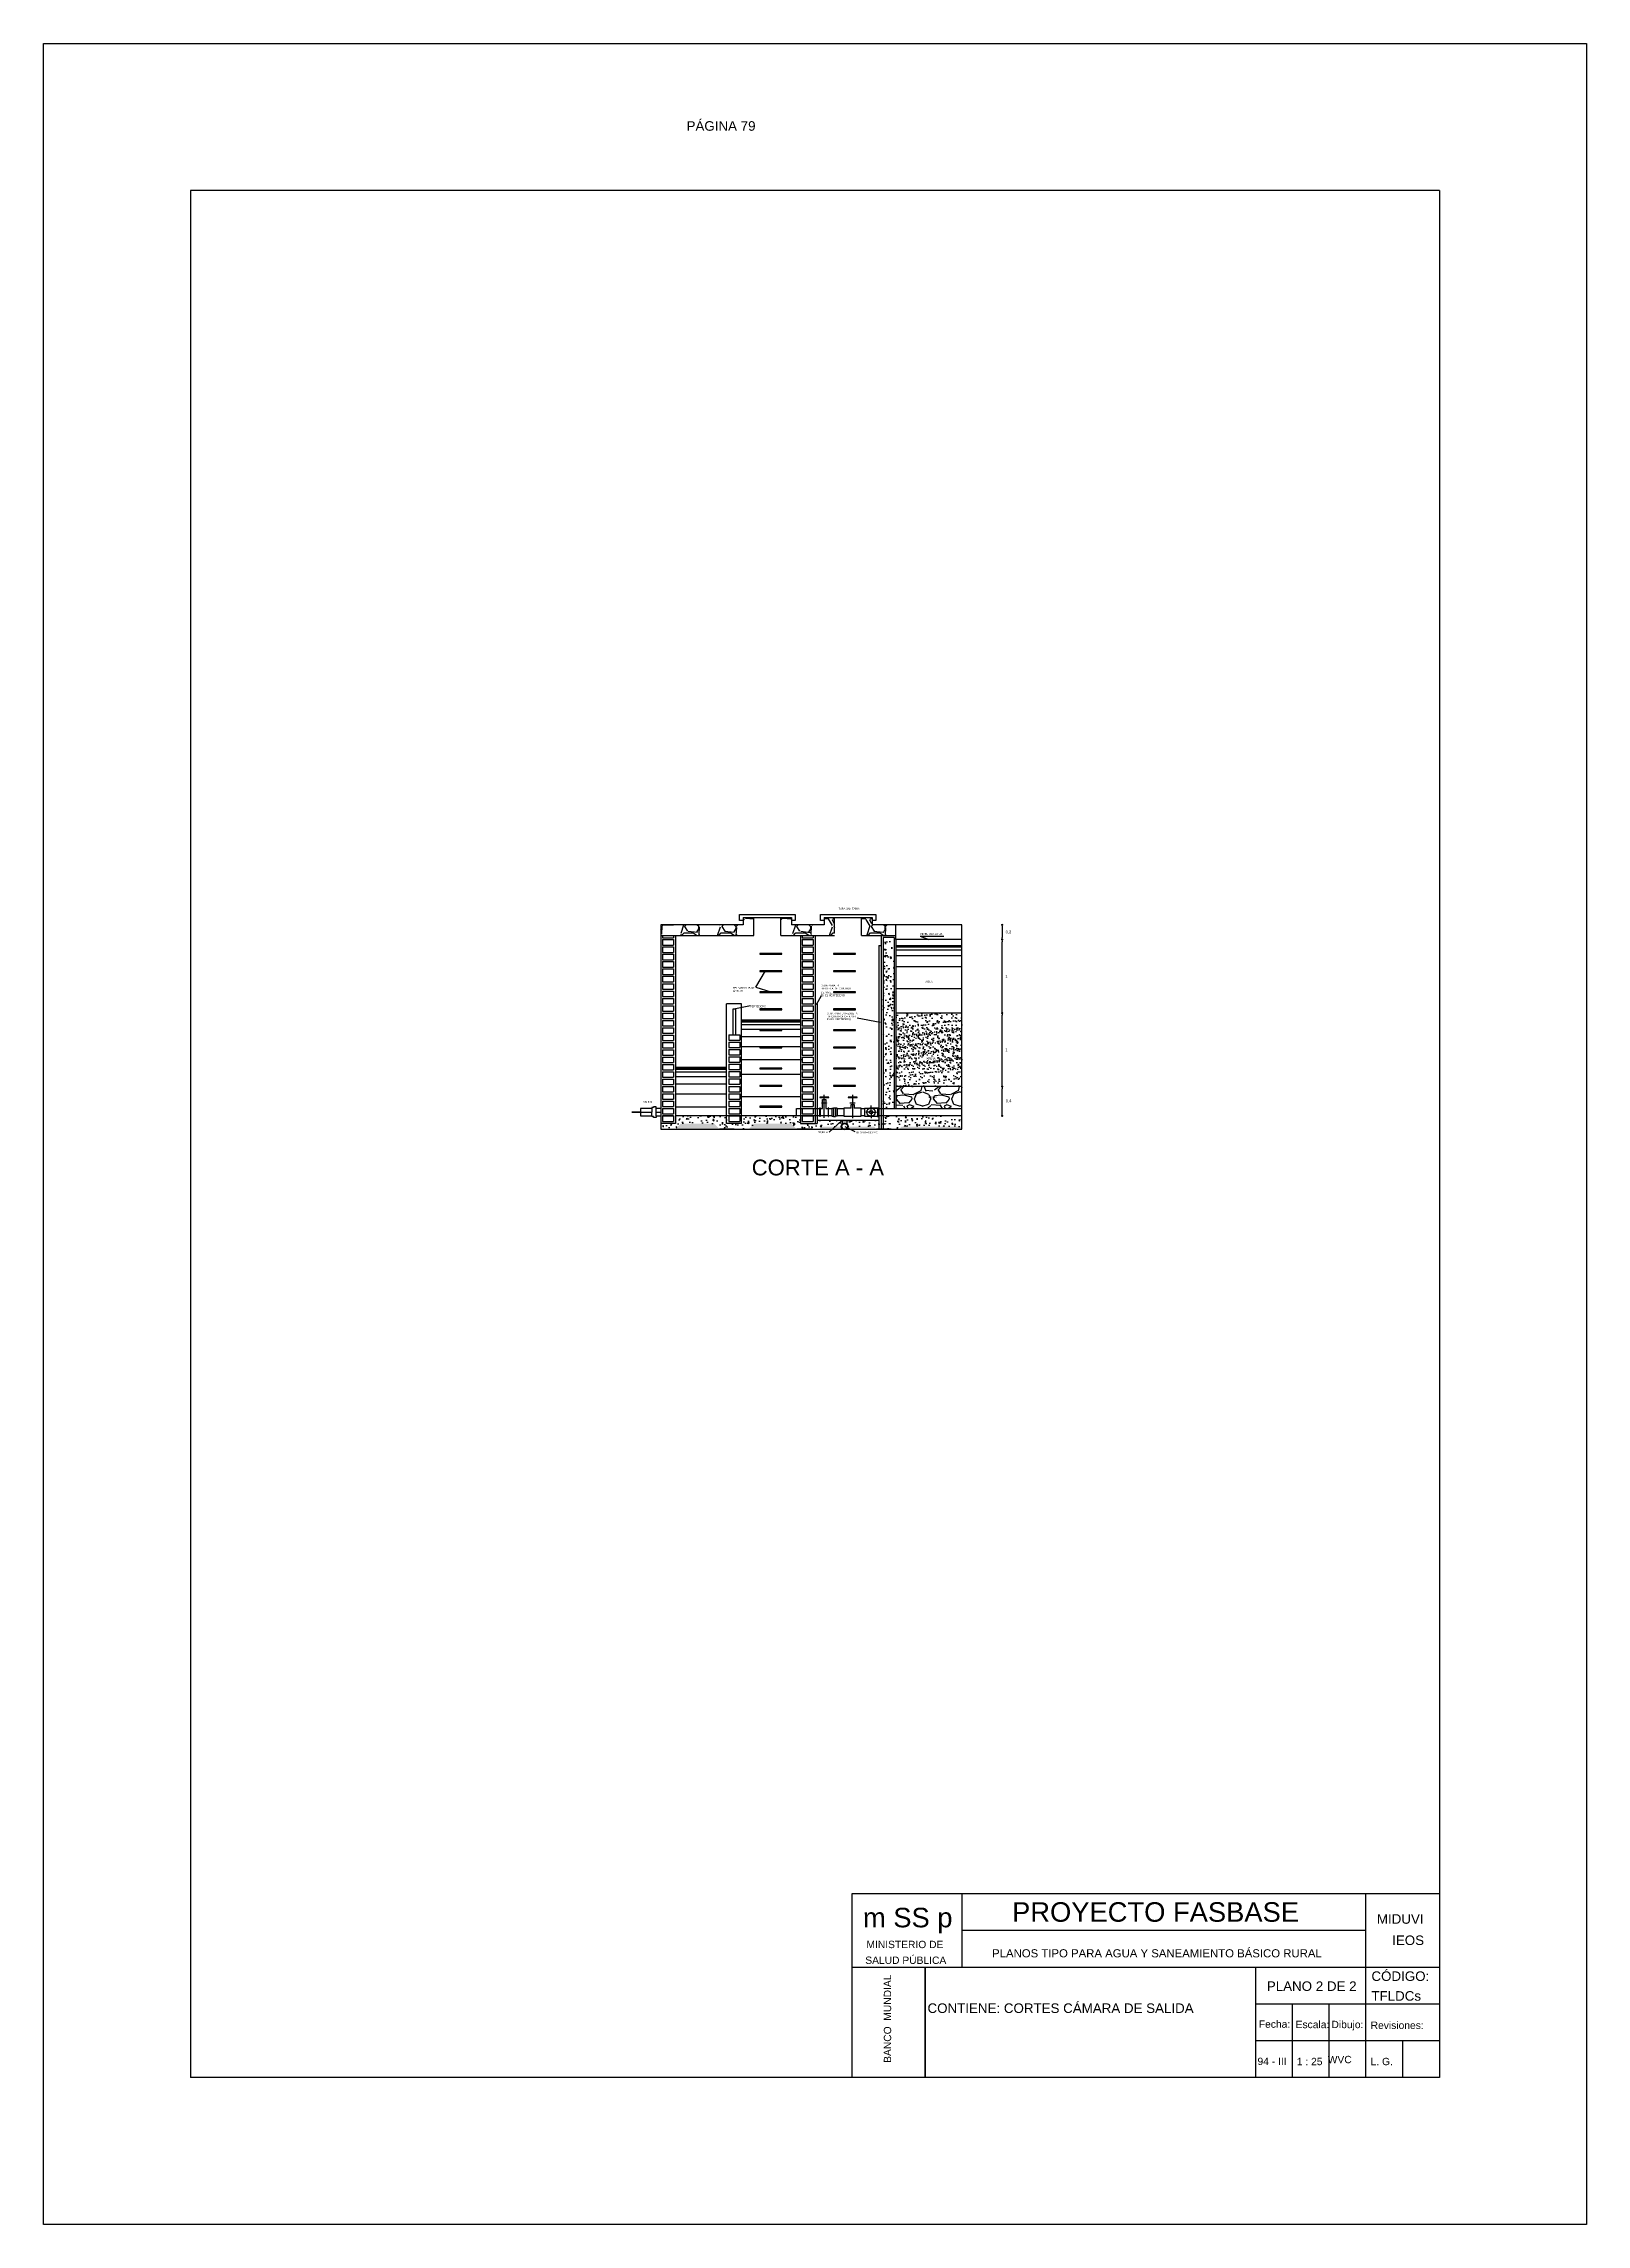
# Model space of a CAD drawing. Header units: metres. Extents: x 1959 to 4131, y 3282 to 4313.
# Drawn here: x 2663.7 to 2684.7, y 4281.15 to 4310.85 of the extents above; entities that cross this region are included whole.
import ezdxf
from ezdxf.enums import TextEntityAlignment as Align

# ---------------------------------------------------------------- set-up
doc = ezdxf.new("R2010")
doc.units = ezdxf.units.M
doc.linetypes.add('ACAD_ISO02W100', pattern=[15, 12, -3])
doc.layers.add('Cotas', color=7, linetype='Continuous')
doc.layers.add('Dibujo', color=7, linetype='Continuous')
doc.styles.add('Annotative', font='arial.ttf')
doc.styles.get("Standard").update_dxf_attribs({"font": 'arial.ttf'})
doc.dimstyles.new('Vero', dxfattribs={"dimtxt": 0.04, "dimasz": 0.03, "dimexe": 1.25, "dimexo": 0.625, "dimgap": 0.05, "dimtad": 2, "dimtih": 1, "dimtoh": 1, "dimtxsty": 'Standard', "dimblk": 'DOT', "dimcen": 0, "dimse1": 1, "dimse2": 1, "dimadec": 0, "dimazin": 0, "dimtfac": 1, "dimtix": 1, "dimtmove": 0, "dimatfit": 2, "dimfxl": 1, "dimarcsym": 2})
pattern_1 = [(50, (-1302.99386, 1861.12215), (0.182184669, -0.0159390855), [0.01905, -0.20955]), (355, (-1302.99386, 1861.12215), (-0.0352434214, 0.191056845), [0.01524, -0.167640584]), (100.4514447, (-1302.97868, 1861.12082), (0.146941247, 0.175117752), [0.016190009, -0.1780902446]), (46.1842, (-1302.99386, 1861.17295), (0.271079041, -0.042042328), [0.028575, -0.314325]), (96.6355576, (-1302.97127, 1861.16944), (0.237404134, 0.247426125), [0.024285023, -0.267135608]), (351.184151, (-1302.99386, 1861.17295), (0.237404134, 0.247426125), [0.022859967, -0.251459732]), (21, (-1302.96846, 1861.16025), (0.1516143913, -0.102265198), [0.01905, -0.20955]), (326, (-1302.96846, 1861.16025), (0.061802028, 0.184187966), [0.01524, -0.16764]), (71.451445, (-1302.95583, 1861.15173), (0.213416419, 0.081922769), [0.016190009, -0.1780899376]), (37.5, (-1302.99386, 1861.12215), (0.00308860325, 0.0845550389), [0, -0.165608, 0, -0.17018, 0, -0.168275]), (7.5, (-1302.99386, 1861.12215), (0.0668196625, 0.1001805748), [0, -0.097028, 0, -0.161798, 0, -0.064135]), (327.5, (-1303.050504, 1861.12215), (0.1355905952, -0.005728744), [0, -0.0635, 0, -0.19812, 0, -0.26289]), (317.5, (-1303.0759, 1861.12215), (0.1481291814, 0.025426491), [0, -0.08255, 0, -0.131572, 0, -0.18669])]
pattern_2 = [(37.5, (-1302.99386, 1861.12215), (-0.0032000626, 0.0978826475), [0, -0.077216, 0, -0.08636, 0, -0.08255]), (7.5, (-1302.99386, 1861.12215), (0.0899046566, 0.14336502), [0, -0.041656, 0, -0.069596, 0, -0.02667]), (327.5, (-1303.05635, 1861.12215), (0.158198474, 0.000287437), [0, -0.0254, 0, -0.09144, 0, -0.11938]), (317.5, (-1303.05635, 1861.12215), (0.1527112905, 0.0445858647), [0, -0.0127, 0, -0.059944, 0, -0.06858])]

msp = doc.modelspace()

# ---------------------------------------------------------------- texts
at = {"layer": 'Dibujo', "color": 0, "linetype": 'ByBlock'}
for s, height, p in [('TAPA SANITARIA', 0.02495, (2674.522, 4299.055)), ('NIVEL MAX AGUA', 0.02495, (2675.638, 4298.712)), ('PELDAÑOS 15mm', 0.02495, (2673.082, 4297.977)), ('@ 30 cm', 0.0249, (2673.082, 4297.937)), ('DE NIVEL ', 0.0249, (2674.279, 4297.915)), ('EN EL VERTEDERO', 0.02495, (2674.279, 4297.875)), ('GUIA PARA LA ', 0.02495, (2674.287, 4298.01)), ('REGLETA DE  CONTROL', 0.02495, (2674.287, 4297.969)), ('AGUA', 0.0249, (2675.704, 4298.062)), ('VERTEDERO', 0.0249, (2673.316, 4297.726)), ('GUIA PARA LA REGLETA ', 0.02495, (2674.364, 4297.629)), ('DE CONTROL DE NIVEL ', 0.02495, (2674.364, 4297.588)), ('EN EL VERTEDERO', 0.02495, (2674.363, 4297.55)), ('ARENA', 0.0249, (2675.721, 4297.014)), ('SALIDA', 0.0249, (2671.86, 4296.425)), ('GRAVA', 0.0249, (2675.74, 4296.49)), ('REJILLA', 0.0249, (2674.236, 4296.011)), ('SIFON D=100 PVC', 0.02495, (2674.755, 4296.007)), ('m SS p', 0.2662, (2674.853, 4285.195)), ('PROYECTO FASBASE', 0.26624, (2676.883, 4285.271)), ('PLANOS TIPO PARA AGUA Y SANEAMIENTO BÁSICO RURAL', 0.11076, (2676.611, 4284.786))]:
    msp.add_text(s, height=height, dxfattribs=at).set_placement(p)
at = {"layer": 'Dibujo', "linetype": 'ACAD_ISO02W100'}
msp.add_text('CORTE A - A', height=0.21478, dxfattribs=at).set_placement((2673.339, 4295.436))
at = {"layer": 'Dibujo', "color": 0, "linetype": 'ByBlock', "style": 'Annotative'}
for s, p in [('MIDUVI', (2681.849, 4285.244)), ('IEOS', (2682.057, 4284.954)), ('CÓDIGO:', (2681.775, 4284.465)), ('PLANO 2 DE 2', (2680.351, 4284.329)), ('TFLDCs', (2681.774, 4284.196)), ('CONTIENE: CORTES CÁMARA DE SALIDA', (2675.732, 4284.029))]:
    msp.add_text(s, height=0.13, dxfattribs=at).set_placement(p)
at = {"layer": 'Dibujo', "color": 0, "linetype": 'ByBlock'}
for s, p in [('SALUD PÚBLICA', (2675.436, 4284.697)), ('MINISTERIO DE', (2675.424, 4284.912)), ('Fecha:', (2680.455, 4283.827)), ('Escala:', (2680.972, 4283.822)), ('Dibujo:', (2681.448, 4283.822)), ('Revisiones:', (2682.125, 4283.811)), ('94 - III', (2680.422, 4283.32)), ('1 : 25', (2680.934, 4283.318)), ('WVC', (2681.343, 4283.345)), ('L. G. ', (2681.934, 4283.318))]:
    msp.add_text(s, height=0.1, dxfattribs=at).set_placement(p, align=Align.CENTER)
msp.add_text('BANCO  MUNDIAL', height=0.1, rotation=90, dxfattribs=at).set_placement((2675.237, 4283.951), align=Align.CENTER)
at = {"layer": 'Dibujo', "color": 0, "linetype": 'ByBlock', "insert": (2672.452, 4309.793), "char_height": 0.13, "width": 2.90393, "attachment_point": 1}
msp.add_mtext('PÁGINA 79', dxfattribs=at)

# ---------------------------------------------------------------- blocks, each defined once
blk = doc.blocks.new('_Dot')
at = {"color": 0, "linetype": 'ByBlock', "lineweight": -2}
blk.add_line((-0.5, 0), (-1, 0), dxfattribs=at)
at = {"color": 0, "linetype": 'ByBlock', "const_width": 0.5}
blk.add_lwpolyline([(-0.25, 0, 1), (0.25, 0, 1)], format="xyb", close=True, dxfattribs=at)
blk = doc.blocks.new('*D1435')
at = {"layer": 'Cotas', "color": 0, "linetype": 'ByBlock', "lineweight": -2, "transparency": 16777216}
blk.add_line((2676.748, 4296.277), (2676.748, 4296.617), dxfattribs=at)
at = {"layer": 'Defpoints', "color": 0, "linetype": 'ByBlock', "transparency": 16777216}
for p in [(2676.201, 4296.647), (2676.748, 4296.647), (2676.201, 4296.247)]:
    blk.add_point(p, dxfattribs=at)
at = {"layer": 'Cotas', "color": 0, "linetype": 'ByBlock', "lineweight": -2, "transparency": 16777216, "xscale": 0.03, "yscale": 0.03, "zscale": 0.03}
for p, rotation in [((2676.748, 4296.647), 90), ((2676.748, 4296.247), 270)]:
    blk.add_blockref('_Dot', p, dxfattribs=dict(at, rotation=rotation))
at = {"layer": 'Cotas', "color": 0, "linetype": 'ByBlock', "transparency": 16777216, "insert": (2676.835, 4296.447), "char_height": 0.04, "attachment_point": 5}
blk.add_mtext('0,4', dxfattribs=at)
blk = doc.blocks.new('*D1436')
at = {"layer": 'Cotas', "color": 0, "linetype": 'ByBlock', "lineweight": -2, "transparency": 16777216}
blk.add_line((2676.748, 4296.677), (2676.748, 4297.617), dxfattribs=at)
at = {"layer": 'Defpoints', "color": 0, "linetype": 'ByBlock', "transparency": 16777216}
for p in [(2676.201, 4297.647), (2676.748, 4297.647), (2676.201, 4296.647)]:
    blk.add_point(p, dxfattribs=at)
at = {"layer": 'Cotas', "color": 0, "linetype": 'ByBlock', "lineweight": -2, "transparency": 16777216, "xscale": 0.03, "yscale": 0.03, "zscale": 0.03}
for p, rotation in [((2676.748, 4297.647), 90), ((2676.748, 4296.647), 270)]:
    blk.add_blockref('_Dot', p, dxfattribs=dict(at, rotation=rotation))
at = {"layer": 'Cotas', "color": 0, "linetype": 'ByBlock', "transparency": 16777216, "insert": (2676.806, 4297.147), "char_height": 0.04, "attachment_point": 5}
blk.add_mtext('1', dxfattribs=at)
blk = doc.blocks.new('*D1437')
at = {"layer": 'Cotas', "color": 0, "linetype": 'ByBlock', "lineweight": -2, "transparency": 16777216}
blk.add_line((2676.748, 4297.677), (2676.748, 4298.617), dxfattribs=at)
at = {"layer": 'Defpoints', "color": 0, "linetype": 'ByBlock', "transparency": 16777216}
for p in [(2676.201, 4298.647), (2676.748, 4298.647), (2676.201, 4297.647)]:
    blk.add_point(p, dxfattribs=at)
at = {"layer": 'Cotas', "color": 0, "linetype": 'ByBlock', "lineweight": -2, "transparency": 16777216, "xscale": 0.03, "yscale": 0.03, "zscale": 0.03}
for p, rotation in [((2676.748, 4298.647), 90), ((2676.748, 4297.647), 270)]:
    blk.add_blockref('_Dot', p, dxfattribs=dict(at, rotation=rotation))
at = {"layer": 'Cotas', "color": 0, "linetype": 'ByBlock', "transparency": 16777216, "insert": (2676.806, 4298.147), "char_height": 0.04, "attachment_point": 5}
blk.add_mtext('1', dxfattribs=at)
blk = doc.blocks.new('*D1438')
at = {"layer": 'Cotas', "color": 0, "linetype": 'ByBlock', "lineweight": -2, "transparency": 16777216}
blk.add_line((2676.748, 4298.817), (2676.748, 4298.677), dxfattribs=at)
at = {"layer": 'Defpoints', "color": 0, "linetype": 'ByBlock', "transparency": 16777216}
for p in [(2676.201, 4298.847), (2676.201, 4298.647), (2676.748, 4298.647)]:
    blk.add_point(p, dxfattribs=at)
at = {"layer": 'Cotas', "color": 0, "linetype": 'ByBlock', "lineweight": -2, "transparency": 16777216, "xscale": 0.03, "yscale": 0.03, "zscale": 0.03}
for p, rotation in [((2676.748, 4298.847), 90), ((2676.748, 4298.647), 270)]:
    blk.add_blockref('_Dot', p, dxfattribs=dict(at, rotation=rotation))
at = {"layer": 'Cotas', "color": 0, "linetype": 'ByBlock', "transparency": 16777216, "insert": (2676.834, 4298.747), "char_height": 0.04, "attachment_point": 5}
blk.add_mtext('0,2', dxfattribs=at)

# ---------------------------------------------------------------- dimensions: what is measured, and where the dimension line sits
at = {"layer": 'Cotas', "color": 0, "linetype": 'ByBlock'}
for base, p1, p2, picture, middle in [((2676.748, 4298.647), (2676.201, 4298.847), (2676.201, 4298.647), '*D1438', (2676.834, 4298.747)), ((2676.748, 4298.647), (2676.201, 4297.647), (2676.201, 4298.647), '*D1437', (2676.806, 4298.147)), ((2676.748, 4297.647), (2676.201, 4296.647), (2676.201, 4297.647), '*D1436', (2676.806, 4297.147)), ((2676.748, 4296.647), (2676.201, 4296.247), (2676.201, 4296.647), '*D1435', (2676.835, 4296.447))]:
    dim = msp.add_linear_dim(base=base, p1=p1, p2=p2, angle=90, dimstyle='Vero', dxfattribs=at)
    dim.commit()
    dim.dimension.update_dxf_attribs({"geometry": picture, "text_midpoint": middle})

# ---------------------------------------------------------------- hatches: boundary and pattern name
at = {"layer": 'Dibujo', "linetype": 'ByBlock'}
h = msp.add_hatch(dxfattribs=at)
h.set_pattern_fill('GRAVEL', color=0, scale=0.02)
h.set_pattern_definition([(228.0127875, (-1302.6281, 1861.630148), (-4.06400000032, -4.57199999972), [0.06834429, -6.76609673]), (184.969741, (-1302.673822, 1861.579348), (6.09599999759, 0.50800002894), [0.117280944, -11.61080978]), (132.5104471, (-1302.790662, 1861.569188), (5.08000000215, -5.58799999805), [0.082696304, -8.18694456]), (267.273689, (-1302.988782, 1861.442188), (0.50800000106, 10.15999999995), [0.106800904, -10.573287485]), (292.8336542, (-1302.993862, 1861.335508), (-2.54000000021, 6.09599999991), [0.10472674, -10.36796155]), (357.273689, (-1302.953222, 1861.238988), (-10.15999999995, 0.50800000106), [0.106800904, -10.573287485]), (37.69424047, (-1302.846542, 1861.233908), (-6.60399999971, -5.08000000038), [0.14123873, -13.982623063]), (72.25532837, (-1302.734782, 1861.320268), (3.556000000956, 11.175999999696), [0.133343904, -13.20105132]), (121.4295656, (-1302.694142, 1861.447268), (-4.06400000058, 6.60399999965), [0.1071626, -10.60910914]), (175.2363583, (-1302.75002, 1861.53871), (5.58799999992, -0.50800000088), [0.122342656, -5.99478739]), (222.3974378, (-1302.871942, 1861.548868), (-6.095999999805, -5.58800000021), [0.158215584, -15.6633545]), (138.8140748, (-1302.48586, 1861.43711), (-3.5559999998, 3.04800000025), [0.05400091, -5.346113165]), (171.4692344, (-1302.526502, 1861.472668), (6.60400000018, -1.01599999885), [0.102736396, -10.1709278]), (225, (-1302.6281, 1861.4879), (-7e-17, -0.508), [0.07184187, -0.64657862]), (203.1985905, (-1302.66366, 1861.54887), (2.5400000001, 1.0159999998), [0.038688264, -3.830124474]), (291.8014095, (-1302.69922, 1861.53363), (-0.5080000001, 1.524), [0.054713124, -2.6809506]), (30.9637565, (-1302.6789, 1861.48283), (1.524, 1.016), [0.08886393, -2.87325963]), (161.565051, (-1302.6027, 1861.52855), (1.016, -0.508), [0.06425743, -1.542179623]), (16.3895403, (-1302.993862, 1861.533628), (5.08, 1.524), [0.0900176, -8.911765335]), (70.3461759, (-1302.907502, 1861.559028), (-2.03200000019, -5.58799999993), [0.07551979, -7.476443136]), (293.1985905, (-1302.6027, 1861.63015), (-1.0159999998, 2.5400000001), [0.07737602, -3.79143672]), (343.6104597, (-1302.572222, 1861.559028), (-5.0800000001, 1.52399999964), [0.0900176, -8.911765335]), (339.4439548, (-1302.99386, 1861.21867), (-2.54, 1.016), [0.08680704, -4.25354686]), (294.7751406, (-1302.91258, 1861.188188), (-2.54000000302, 5.58799999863), [0.072734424, -7.200718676]), (66.8014095, (-1302.59762, 1861.12215), (1.0159999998, 2.5400000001), [0.07737602, -3.79143672]), (17.35402464, (-1302.567142, 1861.193268), (-6.60399999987, -2.03200000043), [0.08515655, -8.430475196]), (69.4439548, (-1302.84654, 1861.12215), (-1.016, -2.54), [0.04340352, -4.29695038]), (101.3099325, (-1302.6281, 1861.12215), (-0.508, 2.032), [0.02590292, -2.564398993]), (165.9637565, (-1302.63318, 1861.14755), (1.524, -0.508), [0.10472674, -1.98981092]), (186.00900596, (-1302.734782, 1861.172948), (5.07999999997, 0.50800000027), [0.0970534, -9.60827297]), (303.6900675, (-1302.6789, 1861.43711), (-0.508, 1.016), [0.073264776, -1.75835527]), (353.1572266, (-1302.638262, 1861.376148), (8.63600000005, -1.01599999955), [0.12791135, -12.663201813]), (60.9453959, (-1302.51126, 1861.36091), (-2.03200000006, -3.55599999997), [0.05230165, -5.177878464]), (90, (-1302.48586, 1861.40663), (-0.508, 0.508), [0.03048, -0.47752]), (120.2564372, (-1302.74494, 1861.188188), (2.03199999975, -3.55600000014), [0.07057339, -6.986788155]), (48.0127875, (-1302.7805, 1861.249148), (4.06400000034, 4.5719999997), [0.136688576, -6.69775244]), (0, (-1302.68906, 1861.35075), (0.508, 0.508), [0.13208, -0.37592]), (325.3048465, (-1302.556982, 1861.350748), (5.08000000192, -3.55599999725), [0.08032191, -7.951863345]), (254.0546041, (-1302.49094, 1861.30503), (-0.508, -2.032), [0.073965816, -3.62433001]), (207.64597536, (-1302.511262, 1861.233908), (-9.65200000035, -5.07999999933), [0.12042902, -11.922492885]), (175.42607874, (-1302.617942, 1861.178028), (-6.604, 0.508), [0.12740589, -12.61316929])])
h.paths.add_polyline_path([(2676.201, 4296.647), (2675.301, 4296.647), (2675.301, 4296.347), (2676.201, 4296.347)])
h.paths.add_polyline_path([(2672.101, 4298.702), (2673.366, 4298.702), (2673.366, 4298.946), (2673.223, 4298.946), (2673.223, 4298.847), (2672.101, 4298.847)])
h.paths.add_polyline_path([(2673.735, 4298.702), (2674.466, 4298.702), (2674.466, 4298.946), (2674.323, 4298.946), (2674.323, 4298.847), (2673.879, 4298.847), (2673.879, 4298.946), (2673.735, 4298.946)])
h.paths.add_polyline_path([(2674.835, 4298.702), (2675.301, 4298.702), (2675.301, 4298.847), (2674.979, 4298.847), (2674.979, 4298.946), (2674.835, 4298.946)])
h = msp.add_hatch(dxfattribs=at)
h.set_pattern_fill('AR-CONC', color=0, scale=0.001)
h.set_pattern_definition(pattern_1)
h.paths.add_polyline_path([(2675.276, 4298.622), (2675.126, 4298.622), (2675.126, 4296.347), (2675.276, 4296.347)])
h.paths.add_polyline_path([(2675.276, 4296.167), (2675.276, 4296.247), (2675.126, 4296.247), (2675.126, 4296.167)])
h = msp.add_hatch(dxfattribs=at)
h.set_pattern_fill('AR-SAND', color=0, scale=0.002)
h.set_pattern_definition(pattern_2)
h.paths.add_polyline_path([(2676.201, 4297.647), (2675.301, 4297.647), (2675.301, 4297.479), (2676.201, 4297.479)])
h = msp.add_hatch(dxfattribs=at)
h.set_pattern_fill('AR-SAND', color=0, scale=0.002)
h.set_pattern_definition([(37.5, (-6422.91099, 661.369146), (-0.0032000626, 0.09788264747), [0, -0.077216, 0, -0.08636, 0, -0.08255]), (7.5, (-6422.91099, 661.36915), (0.0899046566, 0.1433650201), [0, -0.041656, 0, -0.069596, 0, -0.02667]), (327.5, (-6422.97347, 661.36915), (0.15819847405, 0.0002874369), [0, -0.0254, 0, -0.09144, 0, -0.11938]), (317.5, (-6422.97347, 661.36915), (0.1527112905, 0.0445858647), [0, -0.0127, 0, -0.059944, 0, -0.06858])])
h.paths.add_polyline_path([(2676.201, 4297.479), (2675.301, 4297.479), (2675.301, 4296.879), (2676.201, 4296.879)])
h = msp.add_hatch(dxfattribs=at)
h.set_pattern_fill('AR-SAND', color=0, scale=0.002)
h.set_pattern_definition(pattern_2)
h.paths.add_polyline_path([(2676.201, 4297.479), (2675.301, 4297.479), (2675.301, 4296.647), (2676.201, 4296.647)])
h = msp.add_hatch(dxfattribs=at)
h.set_pattern_fill('AR-CONC', color=0, scale=0.001)
h.set_pattern_definition(pattern_1)
h.paths.add_polyline_path([(2672.301, 4296.247), (2672.301, 4296.142), (2672.101, 4296.142), (2672.101, 4296.067), (2672.301, 4296.067), (2672.376, 4296.142), (2672.826, 4296.142), (2672.901, 4296.067), (2673.101, 4296.067), (2673.301, 4296.067), (2673.376, 4296.142), (2673.876, 4296.142), (2673.951, 4296.067), (2674.151, 4296.067), (2674.256, 4296.067), (2674.29, 4296.101), (2674.546, 4296.101, -0.183967), (2674.537, 4296.125, -0.414214), (2674.573, 4296.16), (2674.522, 4296.16), (2674.522, 4296.185), (2674.504, 4296.185), (2674.504, 4296.19), (2674.231, 4296.19), (2674.231, 4296.142), (2674.201, 4296.142), (2674.001, 4296.142), (2674.001, 4296.247), (2673.201, 4296.247), (2673.201, 4296.142), (2672.996, 4296.142), (2672.996, 4296.247)])
h.paths.add_polyline_path([(2675.006, 4296.101), (2675.039, 4296.067), (2675.239, 4296.067), (2675.345, 4296.067), (2675.378, 4296.101), (2676.201, 4296.101), (2676.201, 4296.247), (2675.301, 4296.247), (2675.301, 4296.142), (2675.071, 4296.142), (2675.071, 4296.19), (2674.651, 4296.19), (2674.651, 4296.185), (2674.623, 4296.185), (2674.623, 4296.16), (2674.573, 4296.16, -0.414214), (2674.608, 4296.125, -0.183967), (2674.599, 4296.101)])
h = msp.add_hatch(dxfattribs=at)
h.set_pattern_fill('AR-CONC', color=0, scale=0.0009)
h.set_pattern_definition([(50, (-1302.99386, 1861.12215), (0.163966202, -0.014345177), [0.017145, -0.188595]), (355, (-1302.99386, 1861.12215), (-0.031719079, 0.171951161), [0.013716, -0.150876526]), (100.4514447, (-1302.9802, 1861.12095), (0.1322471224, 0.1576059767), [0.014571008, -0.16028122]), (46.1842, (-1302.99386, 1861.16787), (0.243971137, -0.037838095), [0.0257175, -0.2828925]), (96.6355576, (-1302.97353, 1861.16471), (0.213663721, 0.222683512), [0.021856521, -0.240422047]), (351.184151, (-1302.99386, 1861.16787), (0.21366372, 0.222683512), [0.02057397, -0.226313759]), (21, (-1302.971, 1861.15644), (0.136452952, -0.0920386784), [0.017145, -0.188595]), (326, (-1302.971, 1861.15644), (0.0556218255, 0.1657691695), [0.013716, -0.150876]), (71.451445, (-1302.95963, 1861.14877), (0.1920747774, 0.073730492), [0.014571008, -0.160280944]), (37.5, (-1302.99386, 1861.12215), (0.0027797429, 0.076099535), [0, -0.1490472, 0, -0.153162, 0, -0.1514475]), (7.5, (-1302.99386, 1861.12215), (0.0601376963, 0.0901625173), [0, -0.0873252, 0, -0.1456182, 0, -0.0577215]), (327.5, (-1303.04484, 1861.12215), (0.12203153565, -0.0051558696), [0, -0.05715, 0, -0.178308, 0, -0.236601]), (317.5, (-1303.0677, 1861.12215), (0.1333162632, 0.022883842), [0, -0.074295, 0, -0.1184148, 0, -0.168021])])
h.paths.add_polyline_path([(2676.201, 4296.101), (2675.378, 4296.101), (2675.345, 4296.067), (2676.201, 4296.067)])
h.paths.add_polyline_path([(2673.876, 4296.142), (2673.376, 4296.142), (2673.301, 4296.067), (2673.951, 4296.067)])
h.paths.add_polyline_path([(2672.826, 4296.142), (2672.376, 4296.142), (2672.301, 4296.067), (2672.901, 4296.067)])
edge = h.paths.add_edge_path()
edge.add_arc((2674.605, 4296.103), 0.0466, 182.1078, 229.6687)
edge.add_line((2674.575, 4296.067), (2674.256, 4296.067))
edge.add_line((2674.256, 4296.067), (2674.29, 4296.101))
edge.add_line((2674.29, 4296.101), (2674.559, 4296.101))
edge = h.paths.add_edge_path()
edge.add_arc((2674.605, 4296.103), 0.0466, 310.3313, 357.8922)
edge.add_line((2674.652, 4296.101), (2675.006, 4296.101))
edge.add_line((2675.006, 4296.101), (2675.039, 4296.067))
edge.add_line((2675.039, 4296.067), (2674.635, 4296.067))

# ---------------------------------------------------------------- linework, layer by layer
for p, q in [((2674.565, 4296.184), (2674.395, 4296.025)), ((2674.574, 4296.138), (2674.574, 4296.178)), ((2674.636, 4296.138), (2674.636, 4296.178)), ((2674.608, 4296.101), (2674.741, 4296.032))]:
    msp.add_line(p, q)
msp.add_lwpolyline([(2674.554, 4296.19), (2674.656, 4296.19), (2674.656, 4296.178), (2674.554, 4296.178)], close=True)
for radius in [0.0466, 0.0388]:
    msp.add_circle((2674.605, 4296.103), radius)
at = {"layer": 'Dibujo', "color": 0, "linetype": 'ByBlock'}
for p, q in [((2663.7, 4310.85), (2684.7, 4310.85)), ((2663.7, 4281.15), (2663.7, 4310.85)), ((2663.7, 4310.85), (2666.7, 4310.85)), ((2663.7, 4310.85), (2666.2, 4310.85)), ((2684.7, 4310.85), (2684.7, 4281.15)), ((2665.7, 4308.85), (2665.7, 4283.15)), ((2682.7, 4308.85), (2665.7, 4308.85)), ((2682.7, 4308.85), (2682.7, 4283.15)), ((2672.101, 4298.847), (2672.101, 4296.142)), ((2673.223, 4298.847), (2672.101, 4298.847)), ((2672.126, 4298.847), (2672.276, 4298.847)), ((2673.173, 4298.908), (2673.173, 4298.988)), ((2673.173, 4298.988), (2673.879, 4298.988)), ((2673.223, 4298.908), (2673.173, 4298.908)), ((2673.223, 4298.946), (2673.223, 4298.847)), ((2673.223, 4298.946), (2673.366, 4298.946)), ((2673.366, 4298.702), (2673.366, 4298.946)), ((2673.366, 4298.946), (2673.735, 4298.946)), ((2673.366, 4298.809), (2673.366, 4298.894)), ((2673.735, 4298.702), (2673.735, 4298.946)), ((2673.735, 4298.946), (2673.879, 4298.946)), ((2673.879, 4298.988), (2673.929, 4298.988)), ((2673.879, 4298.946), (2673.879, 4298.847)), ((2673.929, 4298.908), (2673.879, 4298.908)), ((2674.323, 4298.847), (2673.879, 4298.847)), ((2673.929, 4298.988), (2673.929, 4298.908)), ((2674.273, 4298.908), (2674.273, 4298.988)), ((2674.273, 4298.988), (2674.979, 4298.988)), ((2674.323, 4298.908), (2674.273, 4298.908)), ((2674.323, 4298.946), (2674.323, 4298.847)), ((2674.323, 4298.946), (2674.466, 4298.946)), ((2674.466, 4298.735), (2674.466, 4298.946)), ((2674.466, 4298.946), (2674.835, 4298.946)), ((2674.466, 4298.809), (2674.466, 4298.894)), ((2674.735, 4298.946), (2674.979, 4298.946)), ((2674.835, 4298.702), (2674.835, 4298.946)), ((2674.979, 4298.988), (2675.029, 4298.988)), ((2674.979, 4298.946), (2674.979, 4298.847)), ((2675.029, 4298.908), (2674.979, 4298.908)), ((2676.201, 4298.847), (2674.979, 4298.847)), ((2675.029, 4298.988), (2675.029, 4298.908)), ((2675.301, 4298.647), (2675.301, 4298.847)), ((2676.201, 4296.247), (2676.201, 4298.847)), ((2672.101, 4298.702), (2673.366, 4298.702)), ((2672.126, 4298.702), (2672.126, 4298.672)), ((2672.126, 4298.672), (2672.276, 4298.672)), ((2672.126, 4298.647), (2672.126, 4298.572)), ((2672.126, 4298.647), (2672.276, 4298.647)), ((2672.126, 4298.572), (2672.276, 4298.572)), ((2672.126, 4298.547), (2672.126, 4298.472)), ((2672.126, 4298.547), (2672.276, 4298.547)), ((2672.276, 4298.702), (2672.276, 4298.672)), ((2672.276, 4298.647), (2672.276, 4298.572)), ((2672.276, 4298.547), (2672.276, 4298.472)), ((2672.301, 4298.702), (2672.301, 4296.142)), ((2673.735, 4298.702), (2674.466, 4298.702)), ((2674.001, 4298.702), (2674.001, 4296.142)), ((2674.026, 4298.702), (2674.026, 4298.672)), ((2674.026, 4298.672), (2674.176, 4298.672)), ((2674.026, 4298.647), (2674.026, 4298.572)), ((2674.026, 4298.647), (2674.176, 4298.647)), ((2674.026, 4298.572), (2674.176, 4298.572)), ((2674.026, 4298.547), (2674.026, 4298.472)), ((2674.026, 4298.547), (2674.176, 4298.547)), ((2674.176, 4298.702), (2674.176, 4298.672)), ((2674.176, 4298.647), (2674.176, 4298.572)), ((2674.176, 4298.547), (2674.176, 4298.472)), ((2674.201, 4298.702), (2674.201, 4296.142)), ((2674.835, 4298.702), (2675.301, 4298.702)), ((2675.071, 4298.569), (2675.071, 4296.067)), ((2675.071, 4298.569), (2675.101, 4298.569)), ((2675.101, 4298.702), (2675.101, 4296.067)), ((2675.126, 4298.677), (2675.126, 4296.067)), ((2675.276, 4298.677), (2675.126, 4298.677)), ((2675.276, 4298.677), (2675.276, 4296.347)), ((2675.301, 4298.647), (2675.301, 4296.347)), ((2676.201, 4298.647), (2675.301, 4298.647)), ((2675.301, 4298.569), (2676.201, 4298.569)), ((2675.301, 4298.549), (2676.201, 4298.549)), ((2675.301, 4298.509), (2676.201, 4298.509)), ((2675.633, 4298.692), (2675.954, 4298.692)), ((2675.633, 4298.692), (2675.751, 4298.647)), ((2672.126, 4298.472), (2672.276, 4298.472)), ((2672.126, 4298.447), (2672.126, 4298.372)), ((2672.126, 4298.447), (2672.276, 4298.447)), ((2672.126, 4298.372), (2672.276, 4298.372)), ((2672.126, 4298.347), (2672.126, 4298.272)), ((2672.126, 4298.347), (2672.276, 4298.347)), ((2672.126, 4298.272), (2672.276, 4298.272)), ((2672.126, 4298.247), (2672.126, 4298.172)), ((2672.126, 4298.247), (2672.276, 4298.247)), ((2672.276, 4298.447), (2672.276, 4298.372)), ((2672.276, 4298.347), (2672.276, 4298.272)), ((2672.276, 4298.247), (2672.276, 4298.172)), ((2673.395, 4297.999), (2673.526, 4298.222)), ((2673.601, 4298.457), (2673.451, 4298.457)), ((2673.451, 4298.457), (2673.451, 4298.447)), ((2673.451, 4298.447), (2673.751, 4298.447)), ((2673.601, 4298.222), (2673.451, 4298.222)), ((2673.451, 4298.222), (2673.451, 4298.212)), ((2673.451, 4298.212), (2673.751, 4298.212)), ((2673.676, 4298.457), (2673.526, 4298.457)), ((2673.751, 4298.457), (2673.601, 4298.457)), ((2673.751, 4298.222), (2673.601, 4298.222)), ((2673.751, 4298.447), (2673.751, 4298.457)), ((2673.751, 4298.212), (2673.751, 4298.222)), ((2674.026, 4298.472), (2674.176, 4298.472)), ((2674.026, 4298.447), (2674.026, 4298.372)), ((2674.026, 4298.447), (2674.176, 4298.447)), ((2674.026, 4298.372), (2674.176, 4298.372)), ((2674.026, 4298.347), (2674.026, 4298.272)), ((2674.026, 4298.347), (2674.176, 4298.347)), ((2674.026, 4298.272), (2674.176, 4298.272)), ((2674.026, 4298.247), (2674.026, 4298.172)), ((2674.026, 4298.247), (2674.176, 4298.247)), ((2674.176, 4298.447), (2674.176, 4298.372)), ((2674.176, 4298.347), (2674.176, 4298.272)), ((2674.176, 4298.247), (2674.176, 4298.172)), ((2674.601, 4298.457), (2674.451, 4298.457)), ((2674.451, 4298.457), (2674.451, 4298.447)), ((2674.451, 4298.447), (2674.751, 4298.447)), ((2674.601, 4298.222), (2674.451, 4298.222)), ((2674.451, 4298.222), (2674.451, 4298.212)), ((2674.451, 4298.212), (2674.751, 4298.212)), ((2674.676, 4298.457), (2674.526, 4298.457)), ((2674.751, 4298.457), (2674.601, 4298.457)), ((2674.751, 4298.222), (2674.601, 4298.222)), ((2674.751, 4298.447), (2674.751, 4298.457)), ((2674.751, 4298.212), (2674.751, 4298.222)), ((2675.301, 4298.429), (2676.201, 4298.429)), ((2675.301, 4298.279), (2676.201, 4298.279)), ((2672.126, 4298.172), (2672.276, 4298.172)), ((2672.126, 4298.147), (2672.126, 4298.072)), ((2672.126, 4298.147), (2672.276, 4298.147)), ((2672.126, 4298.072), (2672.276, 4298.072)), ((2672.126, 4298.047), (2672.126, 4297.972)), ((2672.126, 4298.047), (2672.276, 4298.047)), ((2672.126, 4297.972), (2672.276, 4297.972)), ((2672.126, 4297.947), (2672.126, 4297.872)), ((2672.126, 4297.947), (2672.276, 4297.947)), ((2672.276, 4298.147), (2672.276, 4298.072)), ((2672.276, 4298.047), (2672.276, 4297.972)), ((2672.276, 4297.947), (2672.276, 4297.872)), ((2673.395, 4297.999), (2673.601, 4297.937)), ((2673.601, 4297.937), (2673.451, 4297.937)), ((2673.451, 4297.937), (2673.451, 4297.927)), ((2673.451, 4297.927), (2673.751, 4297.927)), ((2673.751, 4297.937), (2673.601, 4297.937)), ((2673.751, 4297.927), (2673.751, 4297.937)), ((2674.026, 4298.172), (2674.176, 4298.172)), ((2674.026, 4298.147), (2674.026, 4298.072)), ((2674.026, 4298.147), (2674.176, 4298.147)), ((2674.026, 4298.072), (2674.176, 4298.072)), ((2674.026, 4298.047), (2674.026, 4297.972)), ((2674.026, 4298.047), (2674.176, 4298.047)), ((2674.026, 4297.972), (2674.176, 4297.972)), ((2674.026, 4297.947), (2674.026, 4297.872)), ((2674.026, 4297.947), (2674.176, 4297.947)), ((2674.176, 4298.147), (2674.176, 4298.072)), ((2674.176, 4298.047), (2674.176, 4297.972)), ((2674.176, 4297.947), (2674.176, 4297.872)), ((2674.601, 4297.937), (2674.451, 4297.937)), ((2674.451, 4297.937), (2674.451, 4297.927)), ((2674.451, 4297.927), (2674.751, 4297.927)), ((2674.751, 4297.937), (2674.601, 4297.937)), ((2674.751, 4297.927), (2674.751, 4297.937)), ((2675.301, 4297.979), (2676.201, 4297.979)), ((2672.126, 4297.872), (2672.276, 4297.872)), ((2672.126, 4297.847), (2672.126, 4297.772)), ((2672.126, 4297.847), (2672.276, 4297.847)), ((2672.126, 4297.772), (2672.276, 4297.772)), ((2672.126, 4297.747), (2672.126, 4297.672)), ((2672.126, 4297.747), (2672.276, 4297.747)), ((2672.126, 4297.672), (2672.276, 4297.672)), ((2672.126, 4297.647), (2672.126, 4297.572)), ((2672.126, 4297.647), (2672.276, 4297.647)), ((2672.276, 4297.847), (2672.276, 4297.772)), ((2672.276, 4297.747), (2672.276, 4297.672)), ((2672.276, 4297.647), (2672.276, 4297.572)), ((2673.201, 4297.772), (2672.996, 4297.772)), ((2672.996, 4296.142), (2672.996, 4297.772)), ((2673.086, 4297.352), (2673.086, 4297.702)), ((2673.086, 4297.702), (2673.116, 4297.702)), ((2673.321, 4297.745), (2673.116, 4297.702)), ((2673.116, 4297.702), (2673.116, 4297.352)), ((2673.201, 4296.142), (2673.201, 4297.772)), ((2673.601, 4297.702), (2673.451, 4297.702)), ((2673.451, 4297.702), (2673.451, 4297.692)), ((2673.451, 4297.692), (2673.751, 4297.692)), ((2673.751, 4297.702), (2673.601, 4297.702)), ((2673.751, 4297.692), (2673.751, 4297.702)), ((2674.026, 4297.872), (2674.176, 4297.872)), ((2674.026, 4297.847), (2674.026, 4297.772)), ((2674.026, 4297.847), (2674.176, 4297.847)), ((2674.026, 4297.772), (2674.176, 4297.772)), ((2674.026, 4297.772), (2674.176, 4297.772)), ((2674.026, 4297.747), (2674.026, 4297.672)), ((2674.026, 4297.747), (2674.176, 4297.747)), ((2674.026, 4297.672), (2674.176, 4297.672)), ((2674.026, 4297.647), (2674.026, 4297.572)), ((2674.026, 4297.647), (2674.176, 4297.647)), ((2674.176, 4297.847), (2674.176, 4297.772)), ((2674.176, 4297.747), (2674.176, 4297.672)), ((2674.176, 4297.647), (2674.176, 4297.572)), ((2674.201, 4297.772), (2674.231, 4297.772)), ((2674.286, 4297.882), (2674.216, 4297.759)), ((2674.216, 4297.759), (2674.216, 4297.759)), ((2674.216, 4297.759), (2674.216, 4297.759)), ((2674.231, 4297.772), (2674.231, 4296.142)), ((2674.451, 4297.702), (2674.451, 4297.692)), ((2674.601, 4297.702), (2674.451, 4297.702)), ((2674.451, 4297.692), (2674.751, 4297.692)), ((2674.751, 4297.702), (2674.601, 4297.702)), ((2674.751, 4297.692), (2674.751, 4297.702)), ((2676.201, 4297.647), (2675.301, 4297.647)), ((2672.126, 4297.572), (2672.276, 4297.572)), ((2672.126, 4297.547), (2672.126, 4297.472)), ((2672.126, 4297.547), (2672.276, 4297.547)), ((2672.126, 4297.472), (2672.276, 4297.472)), ((2672.126, 4297.447), (2672.126, 4297.372)), ((2672.126, 4297.447), (2672.276, 4297.447)), ((2672.126, 4297.372), (2672.276, 4297.372)), ((2672.126, 4297.347), (2672.126, 4297.272)), ((2672.126, 4297.347), (2672.276, 4297.347)), ((2672.276, 4297.547), (2672.276, 4297.472)), ((2672.276, 4297.447), (2672.276, 4297.372)), ((2672.276, 4297.347), (2672.276, 4297.272)), ((2673.026, 4297.352), (2673.026, 4297.277)), ((2673.026, 4297.352), (2673.176, 4297.352)), ((2673.176, 4297.352), (2673.176, 4297.277)), ((2673.201, 4297.554), (2674.001, 4297.554)), ((2673.201, 4297.545), (2674.001, 4297.545)), ((2673.201, 4297.527), (2674.001, 4297.527)), ((2673.201, 4297.491), (2674.001, 4297.491)), ((2673.201, 4297.427), (2674.001, 4297.427)), ((2673.201, 4297.327), (2674.001, 4297.327)), ((2673.601, 4297.417), (2673.451, 4297.417)), ((2673.451, 4297.417), (2673.451, 4297.407)), ((2673.451, 4297.407), (2673.751, 4297.407)), ((2673.751, 4297.417), (2673.601, 4297.417)), ((2673.751, 4297.407), (2673.751, 4297.417)), ((2674.026, 4297.572), (2674.176, 4297.572)), ((2674.026, 4297.547), (2674.026, 4297.472)), ((2674.026, 4297.547), (2674.176, 4297.547)), ((2674.026, 4297.472), (2674.176, 4297.472)), ((2674.026, 4297.447), (2674.026, 4297.372)), ((2674.026, 4297.447), (2674.176, 4297.447)), ((2674.026, 4297.372), (2674.176, 4297.372)), ((2674.026, 4297.347), (2674.026, 4297.272)), ((2674.026, 4297.347), (2674.176, 4297.347)), ((2674.176, 4297.547), (2674.176, 4297.472)), ((2674.176, 4297.447), (2674.176, 4297.372)), ((2674.176, 4297.347), (2674.176, 4297.272)), ((2674.601, 4297.417), (2674.451, 4297.417)), ((2674.451, 4297.417), (2674.451, 4297.407)), ((2674.451, 4297.407), (2674.751, 4297.407)), ((2674.751, 4297.417), (2674.601, 4297.417)), ((2674.751, 4297.407), (2674.751, 4297.417)), ((2674.772, 4297.58), (2675.088, 4297.522)), ((2672.126, 4297.272), (2672.276, 4297.272)), ((2672.126, 4297.247), (2672.126, 4297.172)), ((2672.126, 4297.247), (2672.276, 4297.247)), ((2672.126, 4297.172), (2672.276, 4297.172)), ((2672.126, 4297.147), (2672.126, 4297.072)), ((2672.126, 4297.147), (2672.276, 4297.147)), ((2672.126, 4297.072), (2672.276, 4297.072)), ((2672.126, 4297.047), (2672.126, 4296.972)), ((2672.126, 4297.047), (2672.276, 4297.047)), ((2672.276, 4297.247), (2672.276, 4297.172)), ((2672.276, 4297.147), (2672.276, 4297.072)), ((2672.276, 4297.047), (2672.276, 4296.972)), ((2673.026, 4297.277), (2673.176, 4297.277)), ((2673.026, 4297.252), (2673.026, 4297.177)), ((2673.026, 4297.252), (2673.176, 4297.252)), ((2673.026, 4297.177), (2673.176, 4297.177)), ((2673.026, 4297.152), (2673.026, 4297.077)), ((2673.026, 4297.152), (2673.176, 4297.152)), ((2673.026, 4297.077), (2673.176, 4297.077)), ((2673.026, 4297.052), (2673.026, 4296.977)), ((2673.026, 4297.052), (2673.176, 4297.052)), ((2673.176, 4297.252), (2673.176, 4297.177)), ((2673.176, 4297.152), (2673.176, 4297.077)), ((2673.176, 4297.052), (2673.176, 4296.977)), ((2673.201, 4297.19), (2674.001, 4297.19)), ((2673.201, 4297.015), (2674.026, 4297.015)), ((2673.601, 4297.182), (2673.451, 4297.182)), ((2673.451, 4297.182), (2673.451, 4297.172)), ((2673.451, 4297.172), (2673.751, 4297.172)), ((2673.751, 4297.182), (2673.601, 4297.182)), ((2673.751, 4297.172), (2673.751, 4297.182)), ((2674.026, 4297.272), (2674.176, 4297.272)), ((2674.026, 4297.247), (2674.026, 4297.172)), ((2674.026, 4297.247), (2674.176, 4297.247)), ((2674.026, 4297.172), (2674.176, 4297.172)), ((2674.026, 4297.147), (2674.026, 4297.072)), ((2674.026, 4297.147), (2674.176, 4297.147)), ((2674.026, 4297.072), (2674.176, 4297.072)), ((2674.026, 4297.047), (2674.026, 4296.972)), ((2674.026, 4297.047), (2674.176, 4297.047)), ((2674.176, 4297.247), (2674.176, 4297.172)), ((2674.176, 4297.147), (2674.176, 4297.072)), ((2674.176, 4297.047), (2674.176, 4296.972)), ((2674.601, 4297.182), (2674.451, 4297.182)), ((2674.451, 4297.182), (2674.451, 4297.172)), ((2674.451, 4297.172), (2674.751, 4297.172)), ((2674.751, 4297.182), (2674.601, 4297.182)), ((2674.751, 4297.172), (2674.751, 4297.182)), ((2672.126, 4296.972), (2672.276, 4296.972)), ((2672.126, 4296.947), (2672.126, 4296.872)), ((2672.126, 4296.947), (2672.276, 4296.947)), ((2672.126, 4296.872), (2672.276, 4296.872)), ((2672.126, 4296.847), (2672.126, 4296.772)), ((2672.126, 4296.847), (2672.276, 4296.847)), ((2672.126, 4296.772), (2672.276, 4296.772)), ((2672.126, 4296.747), (2672.126, 4296.672)), ((2672.126, 4296.747), (2672.276, 4296.747)), ((2672.276, 4296.947), (2672.276, 4296.872)), ((2672.276, 4296.847), (2672.276, 4296.772)), ((2672.276, 4296.747), (2672.276, 4296.672)), ((2672.301, 4296.91), (2672.996, 4296.91)), ((2672.301, 4296.901), (2672.996, 4296.901)), ((2672.301, 4296.883), (2672.996, 4296.883)), ((2672.301, 4296.847), (2672.996, 4296.847)), ((2672.301, 4296.783), (2672.996, 4296.783)), ((2673.026, 4296.977), (2673.176, 4296.977)), ((2673.026, 4296.952), (2673.026, 4296.877)), ((2673.026, 4296.952), (2673.176, 4296.952)), ((2673.026, 4296.877), (2673.176, 4296.877)), ((2673.026, 4296.852), (2673.026, 4296.777)), ((2673.026, 4296.852), (2673.176, 4296.852)), ((2673.026, 4296.777), (2673.176, 4296.777)), ((2673.026, 4296.752), (2673.026, 4296.677)), ((2673.026, 4296.752), (2673.176, 4296.752)), ((2673.176, 4296.952), (2673.176, 4296.877)), ((2673.176, 4296.852), (2673.176, 4296.777)), ((2673.176, 4296.752), (2673.176, 4296.677)), ((2673.201, 4296.815), (2674.001, 4296.815)), ((2673.601, 4296.897), (2673.451, 4296.897)), ((2673.451, 4296.897), (2673.451, 4296.887)), ((2673.451, 4296.887), (2673.751, 4296.887)), ((2673.751, 4296.897), (2673.601, 4296.897)), ((2673.751, 4296.887), (2673.751, 4296.897)), ((2674.026, 4296.972), (2674.176, 4296.972)), ((2674.026, 4296.947), (2674.026, 4296.872)), ((2674.026, 4296.947), (2674.176, 4296.947)), ((2674.026, 4296.872), (2674.176, 4296.872)), ((2674.026, 4296.847), (2674.026, 4296.772)), ((2674.026, 4296.847), (2674.176, 4296.847)), ((2674.026, 4296.772), (2674.176, 4296.772)), ((2674.026, 4296.747), (2674.026, 4296.672)), ((2674.026, 4296.747), (2674.176, 4296.747)), ((2674.176, 4296.947), (2674.176, 4296.872)), ((2674.176, 4296.847), (2674.176, 4296.772)), ((2674.176, 4296.747), (2674.176, 4296.672)), ((2674.601, 4296.897), (2674.451, 4296.897)), ((2674.451, 4296.897), (2674.451, 4296.887)), ((2674.451, 4296.887), (2674.751, 4296.887)), ((2674.751, 4296.897), (2674.601, 4296.897)), ((2674.751, 4296.887), (2674.751, 4296.897)), ((2672.126, 4296.672), (2672.276, 4296.672)), ((2672.126, 4296.647), (2672.126, 4296.572)), ((2672.126, 4296.647), (2672.276, 4296.647)), ((2672.126, 4296.572), (2672.276, 4296.572)), ((2672.126, 4296.547), (2672.126, 4296.472)), ((2672.126, 4296.547), (2672.276, 4296.547)), ((2672.126, 4296.472), (2672.276, 4296.472)), ((2672.126, 4296.447), (2672.126, 4296.372)), ((2672.126, 4296.447), (2672.276, 4296.447)), ((2672.276, 4296.647), (2672.276, 4296.572)), ((2672.276, 4296.547), (2672.276, 4296.472)), ((2672.276, 4296.447), (2672.276, 4296.372)), ((2672.301, 4296.683), (2672.996, 4296.683)), ((2672.301, 4296.545), (2672.996, 4296.545)), ((2673.026, 4296.677), (2673.176, 4296.677)), ((2673.026, 4296.647), (2673.026, 4296.572)), ((2673.026, 4296.647), (2673.176, 4296.647)), ((2673.026, 4296.572), (2673.176, 4296.572)), ((2673.026, 4296.547), (2673.026, 4296.472)), ((2673.026, 4296.547), (2673.176, 4296.547)), ((2673.026, 4296.545), (2673.076, 4296.545)), ((2673.026, 4296.472), (2673.176, 4296.472)), ((2673.026, 4296.447), (2673.026, 4296.372)), ((2673.026, 4296.447), (2673.176, 4296.447)), ((2673.176, 4296.647), (2673.176, 4296.572)), ((2673.176, 4296.547), (2673.176, 4296.472)), ((2673.176, 4296.447), (2673.176, 4296.372)), ((2673.201, 4296.51), (2674.001, 4296.51)), ((2673.601, 4296.662), (2673.451, 4296.662)), ((2673.451, 4296.662), (2673.451, 4296.652)), ((2673.451, 4296.652), (2673.751, 4296.652)), ((2673.751, 4296.662), (2673.601, 4296.662)), ((2673.751, 4296.652), (2673.751, 4296.662)), ((2674.026, 4296.672), (2674.176, 4296.672)), ((2674.026, 4296.647), (2674.026, 4296.572)), ((2674.026, 4296.647), (2674.176, 4296.647)), ((2674.026, 4296.572), (2674.176, 4296.572)), ((2674.026, 4296.547), (2674.026, 4296.472)), ((2674.026, 4296.547), (2674.176, 4296.547)), ((2674.026, 4296.472), (2674.176, 4296.472)), ((2674.026, 4296.447), (2674.026, 4296.372)), ((2674.026, 4296.447), (2674.176, 4296.447)), ((2674.176, 4296.647), (2674.176, 4296.572)), ((2674.176, 4296.547), (2674.176, 4296.472)), ((2674.176, 4296.447), (2674.176, 4296.372)), ((2674.387, 4296.503), (2674.266, 4296.503)), ((2674.266, 4296.503), (2674.266, 4296.498)), ((2674.266, 4296.498), (2674.325, 4296.498)), ((2674.294, 4296.421), (2674.294, 4296.426)), ((2674.294, 4296.426), (2674.325, 4296.426)), ((2674.356, 4296.421), (2674.294, 4296.421)), ((2674.304, 4296.347), (2674.304, 4296.47)), ((2674.304, 4296.47), (2674.346, 4296.47)), ((2674.325, 4296.218), (2674.325, 4296.534)), ((2674.325, 4296.498), (2674.387, 4296.498)), ((2674.325, 4296.426), (2674.356, 4296.426)), ((2674.346, 4296.47), (2674.346, 4296.347)), ((2674.356, 4296.426), (2674.356, 4296.421)), ((2674.387, 4296.498), (2674.387, 4296.503)), ((2674.601, 4296.662), (2674.451, 4296.662)), ((2674.451, 4296.662), (2674.451, 4296.652)), ((2674.451, 4296.652), (2674.751, 4296.652)), ((2674.751, 4296.662), (2674.601, 4296.662)), ((2674.775, 4296.503), (2674.653, 4296.503)), ((2674.653, 4296.503), (2674.653, 4296.498)), ((2674.653, 4296.498), (2674.712, 4296.498)), ((2674.681, 4296.421), (2674.681, 4296.426)), ((2674.681, 4296.426), (2674.712, 4296.426)), ((2674.743, 4296.421), (2674.681, 4296.421)), ((2674.691, 4296.352), (2674.691, 4296.402)), ((2674.691, 4296.402), (2674.733, 4296.402)), ((2674.712, 4296.534), (2674.712, 4296.216)), ((2674.712, 4296.498), (2674.775, 4296.498)), ((2674.712, 4296.426), (2674.743, 4296.426)), ((2674.733, 4296.402), (2674.733, 4296.352)), ((2674.743, 4296.426), (2674.743, 4296.421)), ((2674.751, 4296.652), (2674.751, 4296.662)), ((2674.775, 4296.498), (2674.775, 4296.503)), ((2676.201, 4296.647), (2675.301, 4296.647)), ((2671.825, 4296.297), (2671.707, 4296.297)), ((2671.707, 4296.297), (2671.98, 4296.297)), ((2671.98, 4296.347), (2671.825, 4296.347)), ((2671.825, 4296.347), (2671.825, 4296.247)), ((2671.825, 4296.247), (2671.98, 4296.247)), ((2672.004, 4296.359), (2671.98, 4296.359)), ((2671.98, 4296.359), (2671.98, 4296.297)), ((2671.98, 4296.236), (2671.98, 4296.297)), ((2672.004, 4296.236), (2671.98, 4296.236)), ((2672.039, 4296.368), (2672.004, 4296.368)), ((2672.004, 4296.368), (2672.004, 4296.359)), ((2672.004, 4296.226), (2672.004, 4296.236)), ((2672.039, 4296.226), (2672.004, 4296.226)), ((2672.039, 4296.347), (2672.039, 4296.368)), ((2672.101, 4296.347), (2672.039, 4296.347)), ((2672.039, 4296.247), (2672.039, 4296.347)), ((2672.039, 4296.297), (2672.101, 4296.297)), ((2672.039, 4296.247), (2672.101, 4296.247)), ((2672.039, 4296.247), (2672.039, 4296.226)), ((2672.101, 4296.142), (2672.101, 4296.067)), ((2672.301, 4296.142), (2672.101, 4296.142)), ((2672.126, 4296.372), (2672.276, 4296.372)), ((2672.126, 4296.347), (2672.126, 4296.272)), ((2672.126, 4296.347), (2672.276, 4296.347)), ((2672.126, 4296.272), (2672.276, 4296.272)), ((2672.126, 4296.247), (2672.126, 4296.172)), ((2672.126, 4296.247), (2672.276, 4296.247)), ((2672.276, 4296.247), (2672.126, 4296.247)), ((2672.126, 4296.172), (2672.276, 4296.172)), ((2672.276, 4296.347), (2672.276, 4296.272)), ((2672.276, 4296.247), (2672.276, 4296.172)), ((2672.301, 4296.37), (2672.996, 4296.37)), ((2674.429, 4296.247), (2672.301, 4296.247)), ((2673.201, 4296.142), (2672.996, 4296.142)), ((2673.026, 4296.372), (2673.176, 4296.372)), ((2673.026, 4296.347), (2673.026, 4296.272)), ((2673.026, 4296.347), (2673.176, 4296.347)), ((2673.026, 4296.272), (2673.176, 4296.272)), ((2673.026, 4296.247), (2673.026, 4296.172)), ((2673.026, 4296.247), (2673.176, 4296.247)), ((2673.026, 4296.172), (2673.176, 4296.172)), ((2673.176, 4296.347), (2673.176, 4296.272)), ((2673.176, 4296.247), (2673.176, 4296.172)), ((2673.601, 4296.377), (2673.451, 4296.377)), ((2673.451, 4296.377), (2673.451, 4296.367)), ((2673.451, 4296.367), (2673.751, 4296.367)), ((2673.751, 4296.377), (2673.601, 4296.377)), ((2673.751, 4296.367), (2673.751, 4296.377)), ((2673.949, 4296.247), (2673.949, 4296.347)), ((2673.949, 4296.347), (2674.304, 4296.347)), ((2674.001, 4296.142), (2674.201, 4296.142)), ((2674.026, 4296.372), (2674.176, 4296.372)), ((2674.026, 4296.347), (2674.026, 4296.272)), ((2674.026, 4296.347), (2674.176, 4296.347)), ((2674.026, 4296.272), (2674.176, 4296.272)), ((2674.026, 4296.247), (2674.026, 4296.172)), ((2674.026, 4296.247), (2674.176, 4296.247)), ((2674.026, 4296.172), (2674.176, 4296.172)), ((2674.176, 4296.347), (2674.176, 4296.272)), ((2674.176, 4296.247), (2674.176, 4296.172)), ((2674.201, 4296.142), (2674.231, 4296.142)), ((2674.231, 4296.19), (2675.071, 4296.19)), ((2674.266, 4296.237), (2674.266, 4296.357)), ((2674.266, 4296.357), (2674.271, 4296.357)), ((2674.271, 4296.237), (2674.266, 4296.237)), ((2674.271, 4296.357), (2674.271, 4296.237)), ((2674.346, 4296.347), (2674.429, 4296.347)), ((2674.38, 4296.357), (2674.38, 4296.237)), ((2674.385, 4296.357), (2674.38, 4296.357)), ((2674.38, 4296.237), (2674.385, 4296.237)), ((2674.385, 4296.237), (2674.385, 4296.357)), ((2674.429, 4296.352), (2674.429, 4296.242)), ((2674.429, 4296.352), (2674.454, 4296.352)), ((2674.429, 4296.242), (2674.454, 4296.242)), ((2674.454, 4296.357), (2674.454, 4296.237)), ((2674.454, 4296.357), (2674.479, 4296.357)), ((2674.454, 4296.352), (2674.454, 4296.302)), ((2674.454, 4296.237), (2674.479, 4296.237)), ((2674.479, 4296.357), (2674.479, 4296.237)), ((2674.504, 4296.352), (2674.479, 4296.352)), ((2674.504, 4296.242), (2674.479, 4296.242)), ((2674.504, 4296.352), (2674.504, 4296.242)), ((2674.504, 4296.347), (2674.594, 4296.347)), ((2674.594, 4296.247), (2674.504, 4296.247)), ((2674.504, 4296.19), (2674.651, 4296.19)), ((2674.549, 4296.19), (2674.651, 4296.19)), ((2674.594, 4296.352), (2674.594, 4296.242)), ((2674.691, 4296.352), (2674.594, 4296.352)), ((2674.594, 4296.242), (2674.83, 4296.242)), ((2674.651, 4296.19), (2674.712, 4296.19)), ((2674.83, 4296.352), (2674.733, 4296.352)), ((2674.83, 4296.242), (2674.83, 4296.352)), ((2674.83, 4296.347), (2674.873, 4296.347)), ((2674.873, 4296.247), (2674.83, 4296.247)), ((2674.873, 4296.352), (2674.873, 4296.242)), ((2674.873, 4296.352), (2675.053, 4296.352)), ((2674.873, 4296.242), (2675.053, 4296.242)), ((2674.963, 4296.297), (2674.894, 4296.297)), ((2675.053, 4296.352), (2674.945, 4296.352)), ((2674.963, 4296.297), (2674.963, 4296.39)), ((2674.963, 4296.297), (2675.037, 4296.297)), ((2674.963, 4296.297), (2674.963, 4296.216)), ((2675.053, 4296.352), (2675.053, 4296.358)), ((2675.053, 4296.358), (2675.071, 4296.358)), ((2675.053, 4296.352), (2675.053, 4296.242)), ((2675.053, 4296.242), (2675.053, 4296.236)), ((2675.053, 4296.236), (2675.071, 4296.236)), ((2675.071, 4296.347), (2676.201, 4296.347)), ((2676.201, 4296.247), (2675.071, 4296.247)), ((2676.201, 4296.101), (2676.201, 4296.247)), ((2672.101, 4296.067), (2672.301, 4296.067)), ((2672.101, 4296.067), (2674.575, 4296.067)), ((2673.101, 4296.067), (2672.901, 4296.067)), ((2673.101, 4296.067), (2673.301, 4296.067)), ((2674.151, 4296.067), (2673.951, 4296.067)), ((2674.151, 4296.067), (2674.256, 4296.067)), ((2674.635, 4296.067), (2676.201, 4296.067)), ((2675.239, 4296.067), (2675.039, 4296.067)), ((2675.239, 4296.067), (2675.345, 4296.067)), ((2676.201, 4296.067), (2676.201, 4296.101)), ((2674.7, 4285.65), (2674.7, 4283.15)), ((2682.7, 4285.65), (2674.7, 4285.65)), ((2676.2, 4285.65), (2676.2, 4284.65)), ((2681.7, 4283.15), (2681.7, 4285.65)), ((2681.7, 4285.15), (2676.2, 4285.15)), ((2682.7, 4284.65), (2674.7, 4284.65)), ((2675.7, 4284.65), (2675.7, 4283.15)), ((2675.7, 4283.15), (2675.7, 4284.65)), ((2680.2, 4283.15), (2680.2, 4284.65)), ((2682.7, 4284.15), (2680.2, 4284.15)), ((2680.7, 4283.15), (2680.7, 4284.15)), ((2681.2, 4283.15), (2681.2, 4284.15)), ((2682.7, 4283.65), (2680.2, 4283.65)), ((2682.2, 4283.15), (2682.2, 4283.65)), ((2682.7, 4283.15), (2665.7, 4283.15)), ((2684.7, 4281.15), (2663.7, 4281.15))]:
    msp.add_line(p, q, dxfattribs=at)
for radius in [0.055, 0.0233]:
    msp.add_circle((2674.963, 4296.297), radius, dxfattribs=at)

msp.set_redraw_order([(e.dxf.handle, doc.entitydb.next_handle()) for e in msp.query("TEXT MTEXT ATTDEF DIMENSION ARC_DIMENSION")])  # texts and dimensions are drawn at this point

doc.saveas('drawing.dxf')
